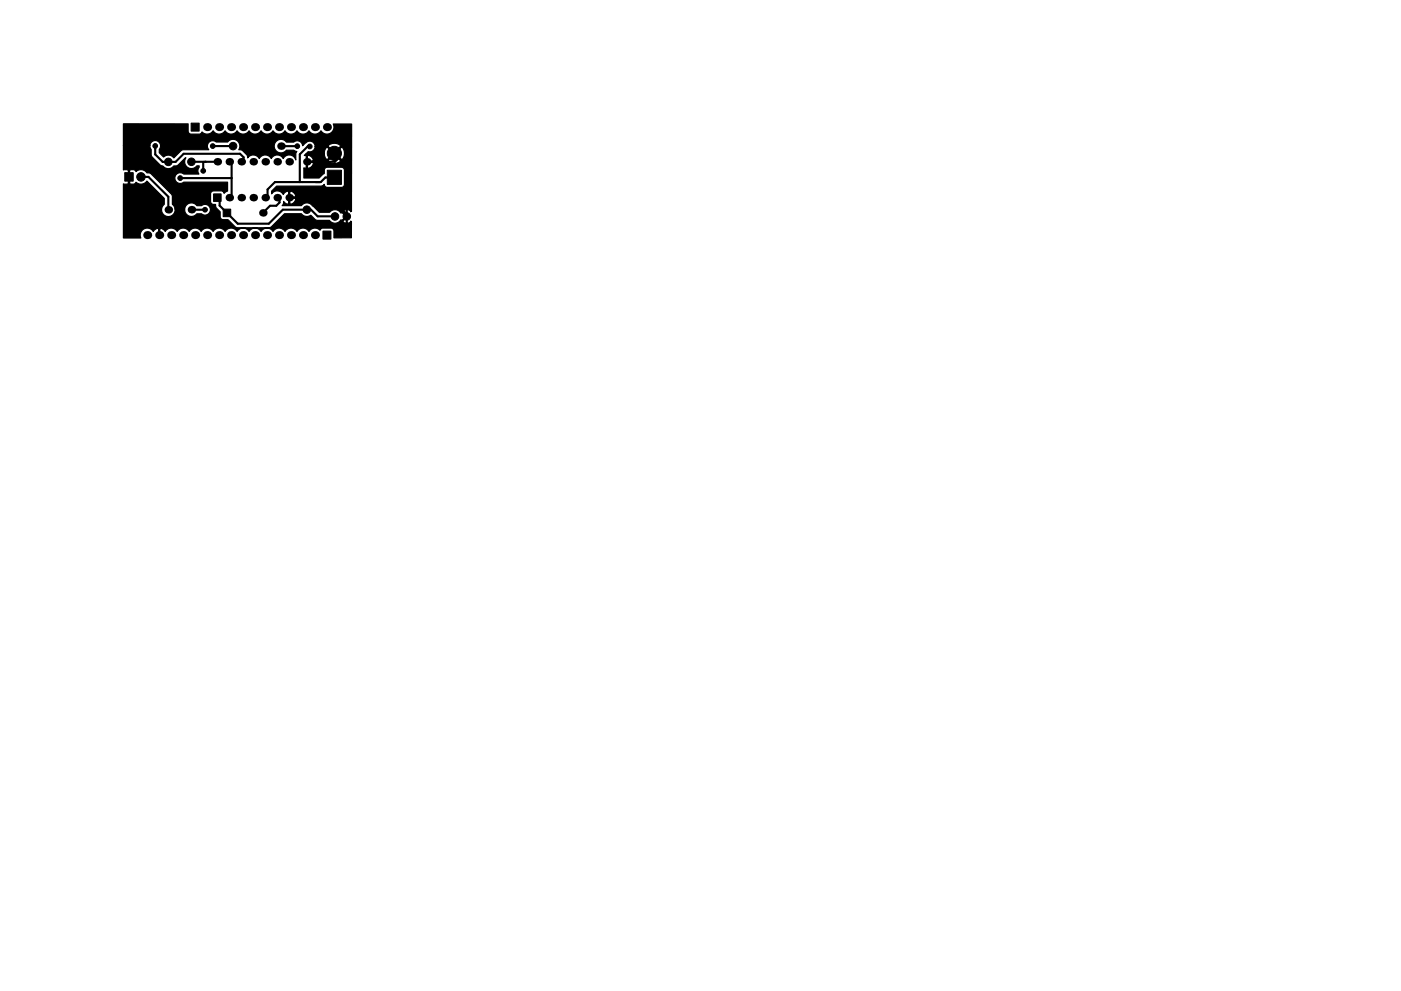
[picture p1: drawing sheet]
<svg xmlns="http://www.w3.org/2000/svg" width="297mm" height="210mm" viewBox="0 0 297 210" stroke-linecap="round" stroke-linejoin="round" font-family="sans-serif">
<g fill="#000" stroke="#000" stroke-width=".21">
<path d="M26.4 36.6h1.8v1.8h-1.8zM40.5 26.1h1.7v1.7h-1.7zM69.4 36.1h3v3h-3zM45.3 41.1h1.6v1.6h-1.6zM47.3 44.4h1.6v1.6h-1.6zM68.5 49h1.7v1.7h-1.7z"/>
<circle cx="29.9" cy="37.5" r=".9"/>
<circle cx="32.9" cy="31" r=".5"/>
<circle cx="35.7" cy="34.4" r=".8"/>
<circle cx="38.2" cy="37.8" r=".5"/>
<circle cx="40.6" cy="34.3" r=".8"/>
<circle cx="43.1" cy="36.2" r=".5"/>
<circle cx="45.1" cy="31" r=".5"/>
<circle cx="49.4" cy="31" r=".8"/>
<circle cx="63" cy="31" r=".5"/>
<circle cx="65.7" cy="31.1" r=".5"/>
<circle cx="70.9" cy="32.5" r="1.5"/>
<circle cx="27.4" cy="44.9" r=".5"/>
<circle cx="43.5" cy="44.5" r=".5"/>
<circle cx="59.7" cy="47.4" r=".5"/>
<circle cx="65.1" cy="44.5" r=".8"/>
<circle cx="71" cy="45.9" r=".8"/>
<circle cx="73.5" cy="45.9" r=".8"/>
</g>
<g fill="#000">
<circle cx="43.9" cy="27" r=".85"/>
<circle cx="46.1" cy="34.3" r=".8"/>
<circle cx="46.5" cy="27" r=".85"/>
<circle cx="48.6" cy="34.3" r=".8"/>
<circle cx="49" cy="27" r=".85"/>
<circle cx="51.2" cy="34.3" r=".8"/>
<circle cx="51.5" cy="27" r=".85"/>
<circle cx="53.7" cy="34.3" r=".8"/>
<circle cx="54.1" cy="27" r=".85"/>
<circle cx="56.2" cy="34.3" r=".8"/>
<circle cx="56.6" cy="27" r=".85"/>
<circle cx="58.8" cy="34.3" r=".8"/>
<circle cx="59.2" cy="27" r=".85"/>
<circle cx="59.6" cy="31" r=".8"/>
<circle cx="61.3" cy="34.3" r=".8"/>
<circle cx="61.7" cy="27" r=".85"/>
<circle cx="64.2" cy="27" r=".85"/>
<circle cx="65.1" cy="34.3" r=".8"/>
<circle cx="66.8" cy="27" r=".85"/>
<circle cx="69.3" cy="27" r=".85"/>
<circle cx="31.2" cy="49.9" r=".85"/>
<circle cx="33.8" cy="49.9" r=".85"/>
<circle cx="35.7" cy="44.5" r=".8"/>
<circle cx="36.3" cy="49.9" r=".85"/>
<circle cx="38.8" cy="49.9" r=".85"/>
<circle cx="40.6" cy="44.5" r=".8"/>
<circle cx="41.4" cy="49.9" r=".85"/>
<circle cx="43.9" cy="49.9" r=".85"/>
<circle cx="46.5" cy="49.9" r=".85"/>
<circle cx="48.6" cy="41.9" r=".8"/>
<circle cx="49" cy="49.9" r=".85"/>
<circle cx="51.2" cy="41.9" r=".8"/>
<circle cx="51.5" cy="49.9" r=".85"/>
<circle cx="53.7" cy="41.9" r=".8"/>
<circle cx="54.1" cy="49.9" r=".85"/>
<circle cx="55.7" cy="45.2" r=".8"/>
<circle cx="56.2" cy="41.9" r=".8"/>
<circle cx="56.6" cy="49.9" r=".85"/>
<circle cx="58.8" cy="41.9" r=".8"/>
<circle cx="59.2" cy="49.9" r=".85"/>
<circle cx="61.3" cy="41.9" r=".8"/>
<circle cx="61.7" cy="49.9" r=".85"/>
<circle cx="64.2" cy="49.9" r=".85"/>
<circle cx="66.8" cy="49.9" r=".85"/>
</g>
<g fill="none" stroke="#000" stroke-width=".45">
<path d="M27.3 37.5h.1M27.4 37.5v7.4M29.9 37.5h1.6l4.2 4.2v2.8M32.9 31v1.8l1.6 1.6h2.7l1.7-1.8h12l.7 .8v.9M38.2 37.8h10.9M43.6 34.3l-.5 .1v1.8M45.1 31h4.3M46.6 34.3h-6M49.1 34.3v7.6M49.4 31h.1M59.6 31h.1M59.6 31h3.4"/>
<path d="M65.7 31.1h-.5l-1.6 1.6v5.9M70.9 32.5l2.6 2.7v12.1l-.6 .6h-12.8l-.4-.5M71.5 32.6v1.2l-.5 .5h-5.1M71.5 37.7h-2.5l-1 .9h-9.7l-1.6 1.6v1.7M40.6 44.5h2.9M46.6 41.9v1.7l3.8 3.9h6.6l3-3h5.9l1.4 1.4h3.7M59.3 41.9v1.1l-.7 .7h-1.4l-1.5 1.5M61.8 42.2v-.3h4.6l2.1 2.2h3.6l1.4 1.3"/>
</g>
<path d="M59.6 31h.1" fill="none" stroke="#000" stroke-width=".25"/>
<path d="M26.2 26.3h13.7v1.5a.64 .64 0 0 0 .6 .7l1.9-.1 .4-.4a1.48 1.48 0 0 0 2.4-.3 1.48 1.48 0 0 0 2.5 0 1.48 1.48 0 0 0 2.6 0 1.48 1.48 0 0 0 2.5 0 1.48 1.48 0 0 0 2.5 0 1.48 1.48 0 0 0 2.6 0 1.48 1.48 0 0 0 2.5 0 1.48 1.48 0 0 0 2.6 0 1.48 1.48 0 0 0 2.5 0 1.48 1.48 0 0 0 2.5 0 1.49 1.49 0 0 0 2 .6 1.49 1.49 0 0 0 .7-2h3.9l-.1 18.6h-.2a.96 .96 0 0 0-1.6 0l1 1-1 1a.96 .96 0 0 0 1.6 0l.2 .1v3.5h-3.7v-1.6l-.2-.3-.3-.2h-2l-.4 .5-.2-.2a1.48 1.48 0 0 0-2.2 .4 1.48 1.48 0 0 0-2.5 0 1.48 1.48 0 0 0-2.6 0 1.48 1.48 0 0 0-2.5 0 1.48 1.48 0 0 0-2.6 0 1.48 1.48 0 0 0-2.5 0 1.48 1.48 0 0 0-2.5 0 1.48 1.48 0 0 0-2.6 0 1.48 1.48 0 0 0-2.5 0 1.48 1.48 0 0 0-2.6 0 1.48 1.48 0 0 0-2.5 0 1.48 1.48 0 0 0-2.5 0 1.48 1.48 0 0 0-2.6 0l-.2-.3a.67 .67 0 0 0-.9-.2v1.4h-.3v-1.4l-.2-.2-.4 .2-.5 .5-.1-.2a1.49 1.49 0 0 0-2-.3 1.49 1.49 0 0 0-.5 1.9h-3.7v-11.5l.9 .1 .1-.2v-2.7h.3v2.7l.1 .2h.8l.5-.4a1.53 1.53 0 0 0 2.2-.3l3.7 3.7v1.3a1.44 1.44 0 0 0 .3 2.4 1.44 1.44 0 0 0 2-1.5h2v.3a1.44 1.44 0 0 0 1.1 1.3 1.44 1.44 0 0 0 1.5-.5h1a1.14 1.14 0 0 0 1.6-.1 1.14 1.14 0 0 0 0-1.6 1.14 1.14 0 0 0-1.6-.1h-1a1.44 1.44 0 0 0-1.5-.5 1.44 1.44 0 0 0-1.1 1.2h-2l-.1-.5-.5-.4 .1-1.7-.2-.4-4.3-4.4-1-.3a1.53 1.53 0 0 0-2.3-.2l-.4-.4h-.8l-.1 .2-.4-.2-.9 .1v-5.3h5.6l.3 .9 .1 1.5 1.7 1.8 .6 .2a1.43 1.43 0 0 0 2.3 0l.9-.1 1.7-1.6a1.44 1.44 0 0 0 .3 2 1.44 1.44 0 0 0 2-.3h.5v.3a1.13 1.13 0 0 0 0 1.4h-3.3a1.14 1.14 0 0 0-1.5 .1 1.14 1.14 0 0 0 0 1.6 1.14 1.14 0 0 0 1.6 0h9.2v1.9l-.7 .5-.2-.3-.3-.2-2.1 .1-.2 .4-.1 1.7a.64 .64 0 0 0 .7 .7h.4l.1 .7 .9 .8v1.2l.2 .3 .3 .2h1.1l1.5 1.5 .4 .2h7l.4-.2 2.7-2.8h3.6a1.42 1.42 0 0 0 2 .4l1.3 1 2.7 .1a1.44 1.44 0 0 0 2.4-.2l.2 .1 .8-.8-.8-.8-.2 .1a1.44 1.44 0 0 0-2.4-.2h-2.2l-1.3-1.2a1.57 1.57 0 0 0-2.5-.2h-4.1l.3-.3v-.6l.3 .3a.62 .62 0 0 0 .8 .2v-1.1h.2v1.1l.3 .1 .6-.3 .4-.7-.1-.2h-1.4v-1.4h.2v1.1h1.2a1.03 1.03 0 0 0-1.4-1.1 .94 .94 0 0 0-1.1 .6 1.43 1.43 0 0 0-2.5-.2v-.6l1-1h9.4l.8-.4 .1 .4 .4 .2 3.1 .1a.64 .64 0 0 0 .6-.7v-3l-.2-.4-.4-.2h-3a.64 .64 0 0 0-.6 .6v.7l-1.1 1h-3.3v-2.2l.3 .1 .2-.1v-1.1h.3v1.1a.95 .95 0 0 0 1.1-1.1h-1.4v-1.4h.3v1.1h1.1l.1-.2h3.2l.1 .3a2.15 2.15 0 0 0 2.3 0l.2-.3-1.3-1.3-1.3 1.3h-3.2a1.13 1.13 0 0 0-1.5-.9l-.4-.1 .4-.4h3.8l.2 .8 .5 .5 1.3-1.4h.4l1.3 1.4a1.64 1.64 0 0 0 0-2.7l-1.3 1.3h-.4l-1.3-1.3-.3 .2-.2 .4-.2 .8h-3.8l.4-.4h.3a1.13 1.13 0 0 0 1.2-1.1h2.8l1.3 1.3 1.3-1.3-.2-.4a2.15 2.15 0 0 0-2.3 0l-.1 .4h-2.8a1.21 1.21 0 0 0-.9-1.1 1.21 1.21 0 0 0-1.3 .5l-.4 .4a1.14 1.14 0 0 0-1.9-.8h-1.6a1.44 1.44 0 0 0-2.1-.1 1.44 1.44 0 0 0 0 2.1 1.44 1.44 0 0 0 2.1-.2h1.6l.6 .2-.2 .5v1.3a1.44 1.44 0 0 0-1.2-1 1.44 1.44 0 0 0-1.5 .7 1.44 1.44 0 0 0-2.5 0 1.44 1.44 0 0 0-2.5 0 1.43 1.43 0 0 0-2.5-.1l-.1-.6-.9-.9-.4-.2h-.5a1.44 1.44 0 0 0-.4-2 1.44 1.44 0 0 0-1.9 .3h-2.5a1.14 1.14 0 0 0-1.5 .1 1.14 1.14 0 0 0 0 1.6h-5.5l-.5 .2-1.5 1.5a1.42 1.42 0 0 0-2.1-.2l-.9-.9v-.7a1.14 1.14 0 0 0-.4-1.8 1.14 1.14 0 0 0-1.6 .9h-5.6z" fill="#000" stroke="#000" stroke-width=".25"/>
</svg>
